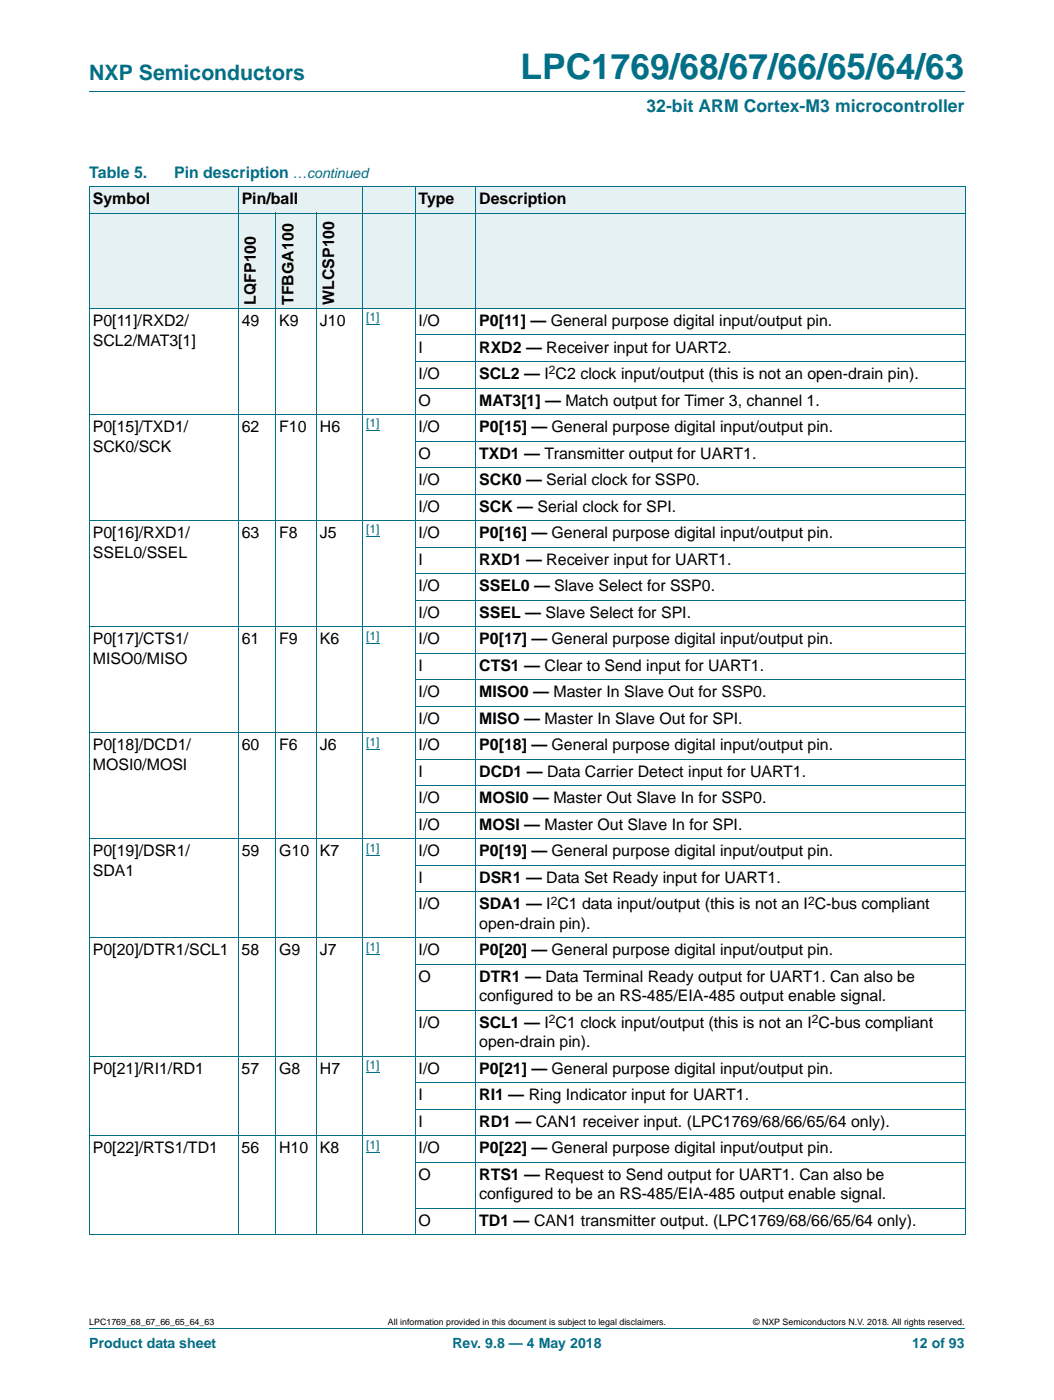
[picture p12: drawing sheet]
<svg xmlns="http://www.w3.org/2000/svg" width="210mm" height="279mm" viewBox="0 0 210 279" stroke-linecap="round" stroke-linejoin="round" font-family="sans-serif">
<defs><g id="words">
<text font-size="7" fill="#007088" x="103.8" y="15.8">LPC1769/68/67/66/65/64/63</text>
<text font-size="4.2" fill="#007088" x="17.8" y="16">NXP Semiconductors</text>
<text font-size="3.5" fill="#007088" x="129" y="22.3">32-bit ARM Cortex-M3 microcontroller</text>
<g font-size="3.2" fill="#007088">
<text x="17.8" y="35.5">Table 5.</text>
<text x="34.7" y="35.5">Pin description</text>
</g>
<g font-size="3.2">
<text x="18.5" y="40.7">Symbol</text>
<text x="48.2" y="40.7">Pin/ball</text>
<text x="83.5" y="40.7">Type</text>
<text x="95.6" y="40.7">Description</text>
<text x="18.5" y="65.1">P0[11]/RXD2/</text>
<text x="48.2" y="65.1">49</text>
<text x="51" y="60.9" transform="rotate(-90 51 60.9)">LQFP100</text>
<text x="55.7" y="65.1">K9</text>
<text x="58.5" y="60.9" transform="rotate(-90 58.5 60.9)">TFBGA100</text>
<text x="63.8" y="65.1">J10</text>
<text x="66.6" y="60.9" transform="rotate(-90 66.6 60.9)">WLCSP100</text>
<text x="83.5" y="65.1">I/O</text>
<text x="95.6" y="65.1">P0[11] — General purpose digital input/output pin.</text>
<text x="18.5" y="69">SCL2/MAT3[1]</text>
<text x="83.5" y="70.4">I</text>
<text x="95.6" y="70.4">RXD2 — Receiver input for UART2.</text>
<text x="83.5" y="75.7">I/O</text>
<text x="95.6" y="75.7">SCL2 — I C2 clock input/output (this is not an open-drain pin).</text>
<text x="83.5" y="81">O</text>
<text x="95.6" y="81">MAT3[1] — Match output for Timer 3, channel 1.</text>
<text x="18.5" y="86.3">P0[15]/TXD1/</text>
<text x="48.2" y="86.3">62</text>
<text x="55.7" y="86.3">F10</text>
<text x="63.8" y="86.3">H6</text>
<text x="83.5" y="86.3">I/O</text>
<text x="95.6" y="86.3">P0[15] — General purpose digital input/output pin.</text>
<text x="18.5" y="90.1">SCK0/SCK</text>
<text x="83.5" y="91.5">O</text>
<text x="95.6" y="91.5">TXD1 — Transmitter output for UART1.</text>
<text x="83.5" y="96.8">I/O</text>
<text x="95.6" y="96.8">SCK0 — Serial clock for SSP0.</text>
<text x="18.5" y="107.4">P0[16]/RXD1/</text>
<text x="48.2" y="107.4">63</text>
<text x="55.7" y="107.4">F8</text>
<text x="63.8" y="107.4">J5</text>
<text x="83.5" y="102.1">I/O</text>
<text x="83.5" y="107.4">I/O</text>
<text x="95.6" y="102.1">SCK — Serial clock for SPI.</text>
<text x="95.6" y="107.4">P0[16] — General purpose digital input/output pin.</text>
<text x="18.5" y="111.3">SSEL0/SSEL</text>
<text x="83.5" y="112.7">I</text>
<text x="95.6" y="112.7">RXD1 — Receiver input for UART1.</text>
<text x="83.5" y="118">I/O</text>
<text x="95.6" y="118">SSEL0 — Slave Select for SSP0.</text>
<text x="83.5" y="123.3">I/O</text>
<text x="95.6" y="123.3">SSEL — Slave Select for SPI.</text>
<text x="18.5" y="128.6">P0[17]/CTS1/</text>
<text x="48.2" y="128.6">61</text>
<text x="55.7" y="128.6">F9</text>
<text x="63.8" y="128.6">K6</text>
<text x="83.5" y="128.6">I/O</text>
<text x="95.6" y="128.6">P0[17] — General purpose digital input/output pin.</text>
<text x="18.5" y="132.5">MISO0/MISO</text>
<text x="83.5" y="133.9">I</text>
<text x="95.6" y="133.9">CTS1 — Clear to Send input for UART1.</text>
<text x="83.5" y="139.2">I/O</text>
<text x="95.6" y="139.2">MISO0 — Master In Slave Out for SSP0.</text>
<text x="18.5" y="149.8">P0[18]/DCD1/</text>
<text x="48.2" y="149.8">60</text>
<text x="55.7" y="149.8">F6</text>
<text x="63.8" y="149.8">J6</text>
<text x="83.5" y="144.5">I/O</text>
<text x="83.5" y="149.8">I/O</text>
<text x="95.6" y="144.5">MISO — Master In Slave Out for SPI.</text>
<text x="95.6" y="149.8">P0[18] — General purpose digital input/output pin.</text>
<text x="18.5" y="153.6">MOSI0/MOSI</text>
<text x="83.5" y="155">I</text>
<text x="95.6" y="155">DCD1 — Data Carrier Detect input for UART1.</text>
<text x="83.5" y="160.3">I/O</text>
<text x="95.6" y="160.3">MOSI0 — Master Out Slave In for SSP0.</text>
<text x="83.5" y="165.6">I/O</text>
<text x="95.6" y="165.6">MOSI — Master Out Slave In for SPI.</text>
<text x="18.5" y="170.9">P0[19]/DSR1/</text>
<text x="48.2" y="170.9">59</text>
<text x="55.7" y="170.9">G10 K7</text>
<text x="83.5" y="170.9">I/O</text>
<text x="95.6" y="170.9">P0[19] — General purpose digital input/output pin.</text>
<text x="18.5" y="174.8">SDA1</text>
<text x="83.5" y="176.2">I</text>
<text x="95.6" y="176.2">DSR1 — Data Set Ready input for UART1.</text>
<text x="83.5" y="181.5">I/O</text>
<text x="95.6" y="181.5">SDA1 — I C1 data input/output (this is not an I C-bus compliant</text>
<text x="95.6" y="185.4">open-drain pin).</text>
<text x="18.5" y="190.7">P0[20]/DTR1/SCL1</text>
<text x="48.2" y="190.7">58</text>
<text x="55.7" y="190.7">G9</text>
<text x="63.8" y="190.7">J7</text>
<text x="83.5" y="190.7">I/O</text>
<text x="95.6" y="190.7">P0[20] — General purpose digital input/output pin.</text>
<text x="83.5" y="196">O</text>
<text x="95.6" y="196">DTR1 — Data Terminal Ready output for UART1. Can also be</text>
<text x="95.6" y="199.9">configured to be an RS-485/EIA-485 output enable signal.</text>
<text x="83.5" y="205.1">I/O</text>
<text x="95.6" y="205.1">SCL1 — I C1 clock input/output (this is not an I C-bus compliant</text>
<text x="95.6" y="209">open-drain pin).</text>
<text x="18.5" y="214.3">P0[21]/RI1/RD1</text>
<text x="48.2" y="214.3">57</text>
<text x="55.7" y="214.3">G8</text>
<text x="63.8" y="214.3">H7</text>
<text x="83.5" y="214.3">I/O</text>
<text x="95.6" y="214.3">P0[21] — General purpose digital input/output pin.</text>
<text x="83.5" y="219.6">I</text>
<text x="95.6" y="219.6">RI1 — Ring Indicator input for UART1.</text>
<text x="83.5" y="224.9">I</text>
<text x="95.6" y="224.9">RD1 — CAN1 receiver input. (LPC1769/68/66/65/64 only).</text>
<text x="18.5" y="230.2">P0[22]/RTS1/TD1</text>
<text x="48.2" y="230.2">56</text>
<text x="55.7" y="230.2">H10</text>
<text x="63.8" y="230.2">K8</text>
<text x="83.5" y="230.2">I/O</text>
<text x="95.6" y="230.2">P0[22] — General purpose digital input/output pin.</text>
<text x="83.5" y="235.5">O</text>
<text x="95.6" y="235.5">RTS1 — Request to Send output for UART1. Can also be</text>
<text x="95.6" y="239.4">configured to be an RS-485/EIA-485 output enable signal.</text>
<text x="83.5" y="244.7">O</text>
<text x="95.6" y="244.7">TD1 — CAN1 transmitter output. (LPC1769/68/66/65/64 only).</text>
</g>
<g font-size="2.8" fill="#007088">
<text x="58.4" y="35.5">…continued</text>
<text x="17.8" y="269.1">Product data sheet</text>
<text x="90.3" y="269.1">Rev. 9.8 — 4 May 2018</text>
<text x="181.9" y="269.1">12 of 93</text>
</g>
<g font-size="2.4" fill="#00f">
<text x="73" y="64.1">[1]</text>
<text x="73" y="85.3">[1]</text>
<text x="73" y="106.5">[1]</text>
<text x="73" y="127.6">[1]</text>
<text x="73" y="148.8">[1]</text>
<text x="73" y="170">[1]</text>
<text x="73" y="189.7">[1]</text>
<text x="73" y="213.4">[1]</text>
<text x="73" y="229.2">[1]</text>
</g>
<g font-size="2.4">
<text x="109.5" y="74.7">2</text>
<text x="109.9" y="180.6">2</text>
<text x="161.2" y="180.6">2</text>
<text x="109.5" y="204.2">2</text>
<text x="161.9" y="204.2">2</text>
</g>
<g font-size="1.8">
<text x="17.8" y="264.5">LPC1769_68_67_66_65_64_63</text>
<text x="77.4" y="264.5">All information provided in this document is subject to legal disclaimers.</text>
<text x="150.2" y="264.5">© NXP Semiconductors N.V. 2018. All rights reserved.</text>
</g>
</g></defs>
<path d="M17.8 18.2h174.6M17.8 265.1h174.6" fill="none" stroke="#007088" stroke-width=".2"/>
<path d="M73 64.8h2.7M73 86h2.7M73 107.2h2.7M73 128.3h2.7M73 149.5h2.7M73 170.7h2.7M73 190.4h2.7M73 214.1h2.7M73 230h2.7" fill="none" stroke="#00f" stroke-width=".2"/>
<g fill="#e6f1f4">
<path d="M17.8 37.2h29.7v5.3h-29.7z"/>
<path d="M47.5 37.2h24.8v5.3h-24.8z"/>
<path d="M72.3 37.2h22.6v5.3h-22.6z"/>
<path d="M94.9 37.2h97.7v5.3h-97.7z"/>
<path d="M17.8 42.5h37.2v19.1h-37.2z"/>
<path d="M55 42.5h8.1v19.1h-8.1z"/>
<path d="M63.1 42.5h9.2v19.1h-9.2z"/>
<path d="M72.3 42.5h120.3v19.1h-120.3z"/>
</g>
<g fill="none" stroke="#007088" stroke-width=".2">
<path d="M17.8 37.2h174.8M17.8 37.3v209.1M47.5 37.2v209.3M72.4 37.2v209.3M82.8 37.2v209.3M94.9 37.2v209.3M192.6 37.3v209.1M17.8 42.5h174.8M55 42.5v204M63.1 42.5v204M17.8 61.6h174.8M82.8 66.9h109.8"/>
<path d="M82.8 72.1h109.8M82.8 77.4h109.8M17.8 82.7h174.8M82.8 88h109.8M82.8 93.3h109.8M82.8 98.6h109.8M17.8 103.9h174.8M82.8 109.2h109.8M82.8 114.5h109.8M82.8 119.8h109.8M17.8 125.1h174.8M82.8 130.4h109.8"/>
<path d="M82.8 135.6h109.8M17.8 146.2h174.8M82.8 140.9h109.8M82.8 151.5h109.8M82.8 156.8h109.8M17.8 167.4h174.8M82.8 162.1h109.8M82.8 172.7h109.8M82.8 178h109.8M17.8 187.2h174.8M82.8 192.5h109.8M17.8 210.8h174.8"/>
<path d="M82.8 201.6h109.8M82.8 216.1h109.8M17.8 226.7h174.8M82.8 221.4h109.8M82.8 232h109.8M17.8 246.4h174.8M82.8 241.1h109.8"/>
</g>
<use href="#words"/>
</svg>
